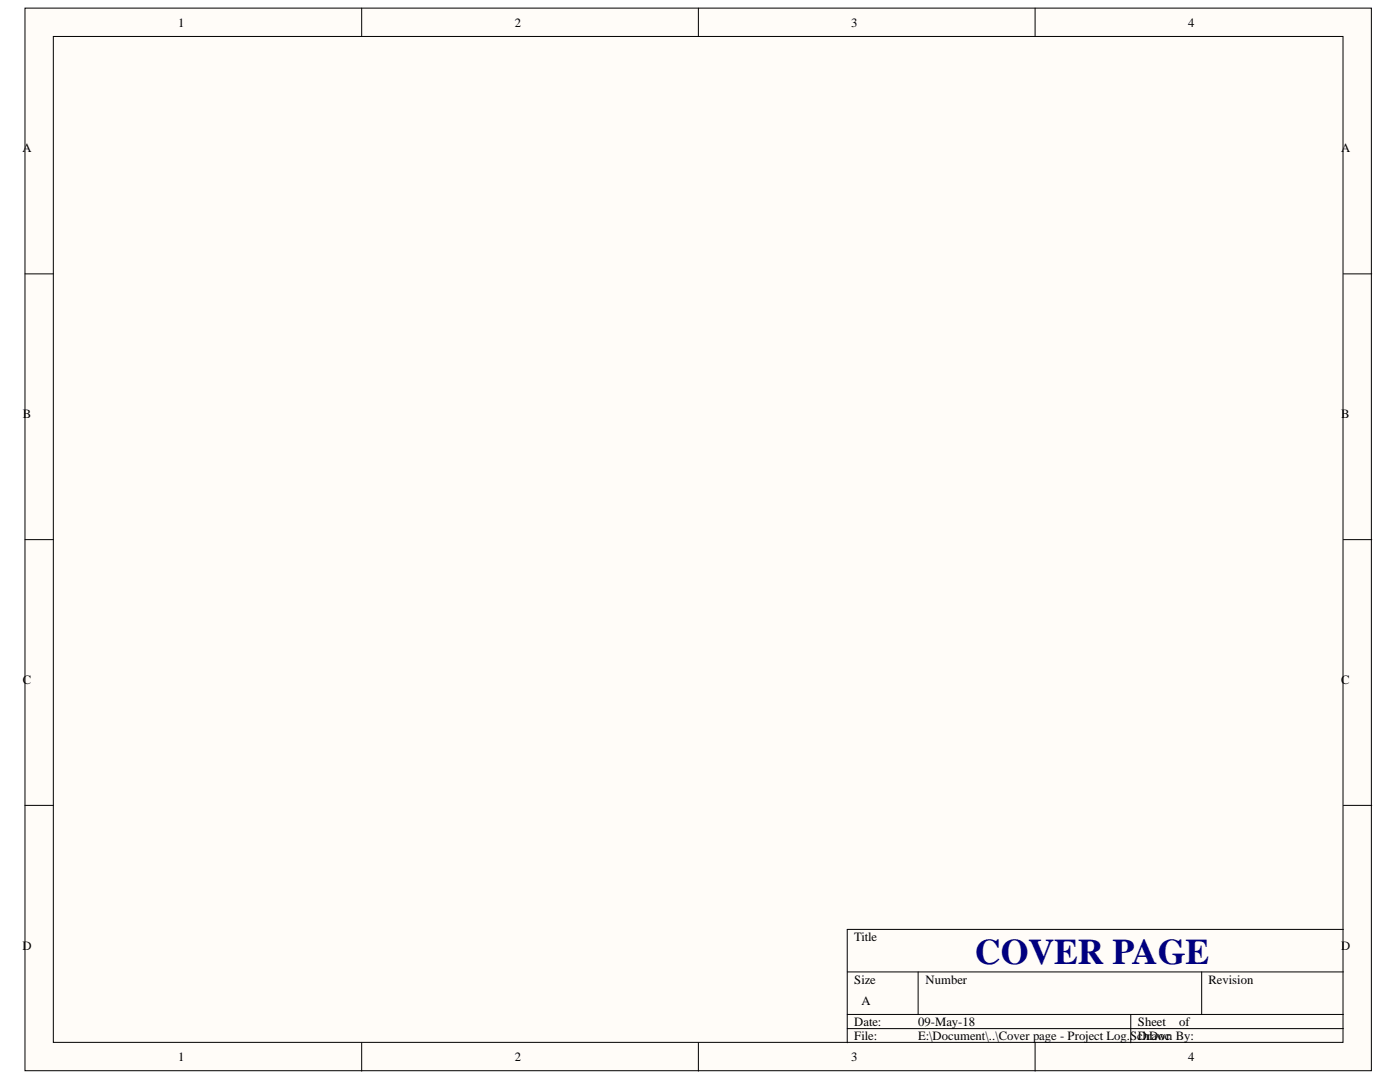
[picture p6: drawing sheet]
<svg xmlns="http://www.w3.org/2000/svg" width="279mm" height="216mm" viewBox="0 0 279 216" stroke-linecap="round" stroke-linejoin="round" font-family="sans-serif">
<defs><g id="words">
<text font-size="7.2" fill="#000080" x="194.6" y="192.4">COVER PAGE</text>
<g font-size="2.5">
<text x="35.6" y="5.3">1</text>
<text x="102.7" y="5.3">2</text>
<text x="169.9" y="5.3">3</text>
<text x="237.2" y="5.3">4</text>
<text x="4.5" y="30.4">A</text>
<text x="267.6" y="30.4">A</text>
<text x="4.6" y="83.4">B</text>
<text x="267.6" y="83.4">B</text>
<text x="4.6" y="136.5">C</text>
<text x="267.6" y="136.5">C</text>
<text x="4.5" y="189.5">D</text>
<text x="170.5" y="187.7">Title</text>
<text x="267.6" y="189.5">D</text>
<text x="170.5" y="196.3">Size</text>
<text x="184.7" y="196.3">Number</text>
<text x="241.2" y="196.3">Revision</text>
<text x="171.9" y="200.5">A</text>
<text x="170.5" y="204.7">Date:</text>
<text x="170.5" y="207.5">File:</text>
<text x="183.2" y="204.7">09-May-18</text>
<text x="183.2" y="207.5">E:\Document\..\Cover page - Project Log.ScDhDoc</text>
<text x="227.1" y="204.7">Sheet</text>
<text x="229" y="207.5">rawn By:</text>
<text x="235.4" y="204.7">of</text>
<text x="35.6" y="211.8">1</text>
<text x="102.7" y="211.8">2</text>
<text x="169.9" y="211.8">3</text>
<text x="237.2" y="211.8">4</text>
</g>
</g></defs>
<g fill="#fffcf8" stroke="#000" stroke-width=".2">
<path d="M5 1.6h268.7v212h-268.7z"/>
<path d="M10.6 7.3h257.4v200.7h-257.4z"/>
</g>
<g fill="none" stroke="#000" stroke-width=".2">
<path d="M72.2 1.6v5.7M139.4 1.6v5.7M206.6 1.6v5.7M5 54.6h5.6M268.1 54.6h5.7M5 107.7h5.6M268.1 107.7h5.7M5 160.7h5.6M268.1 160.7h5.7M169.1 193.9h99M183.2 193.9v8.5M239.8 193.9v8.5"/>
<path d="M268.1 185.5h-99v22.6M72.2 208.1v5.6M139.4 208.1v5.6M169.1 202.4h99M169.1 205.2h99M206.6 208.1v5.6M225.7 202.4v5.7"/>
</g>
<use href="#words"/>
</svg>
